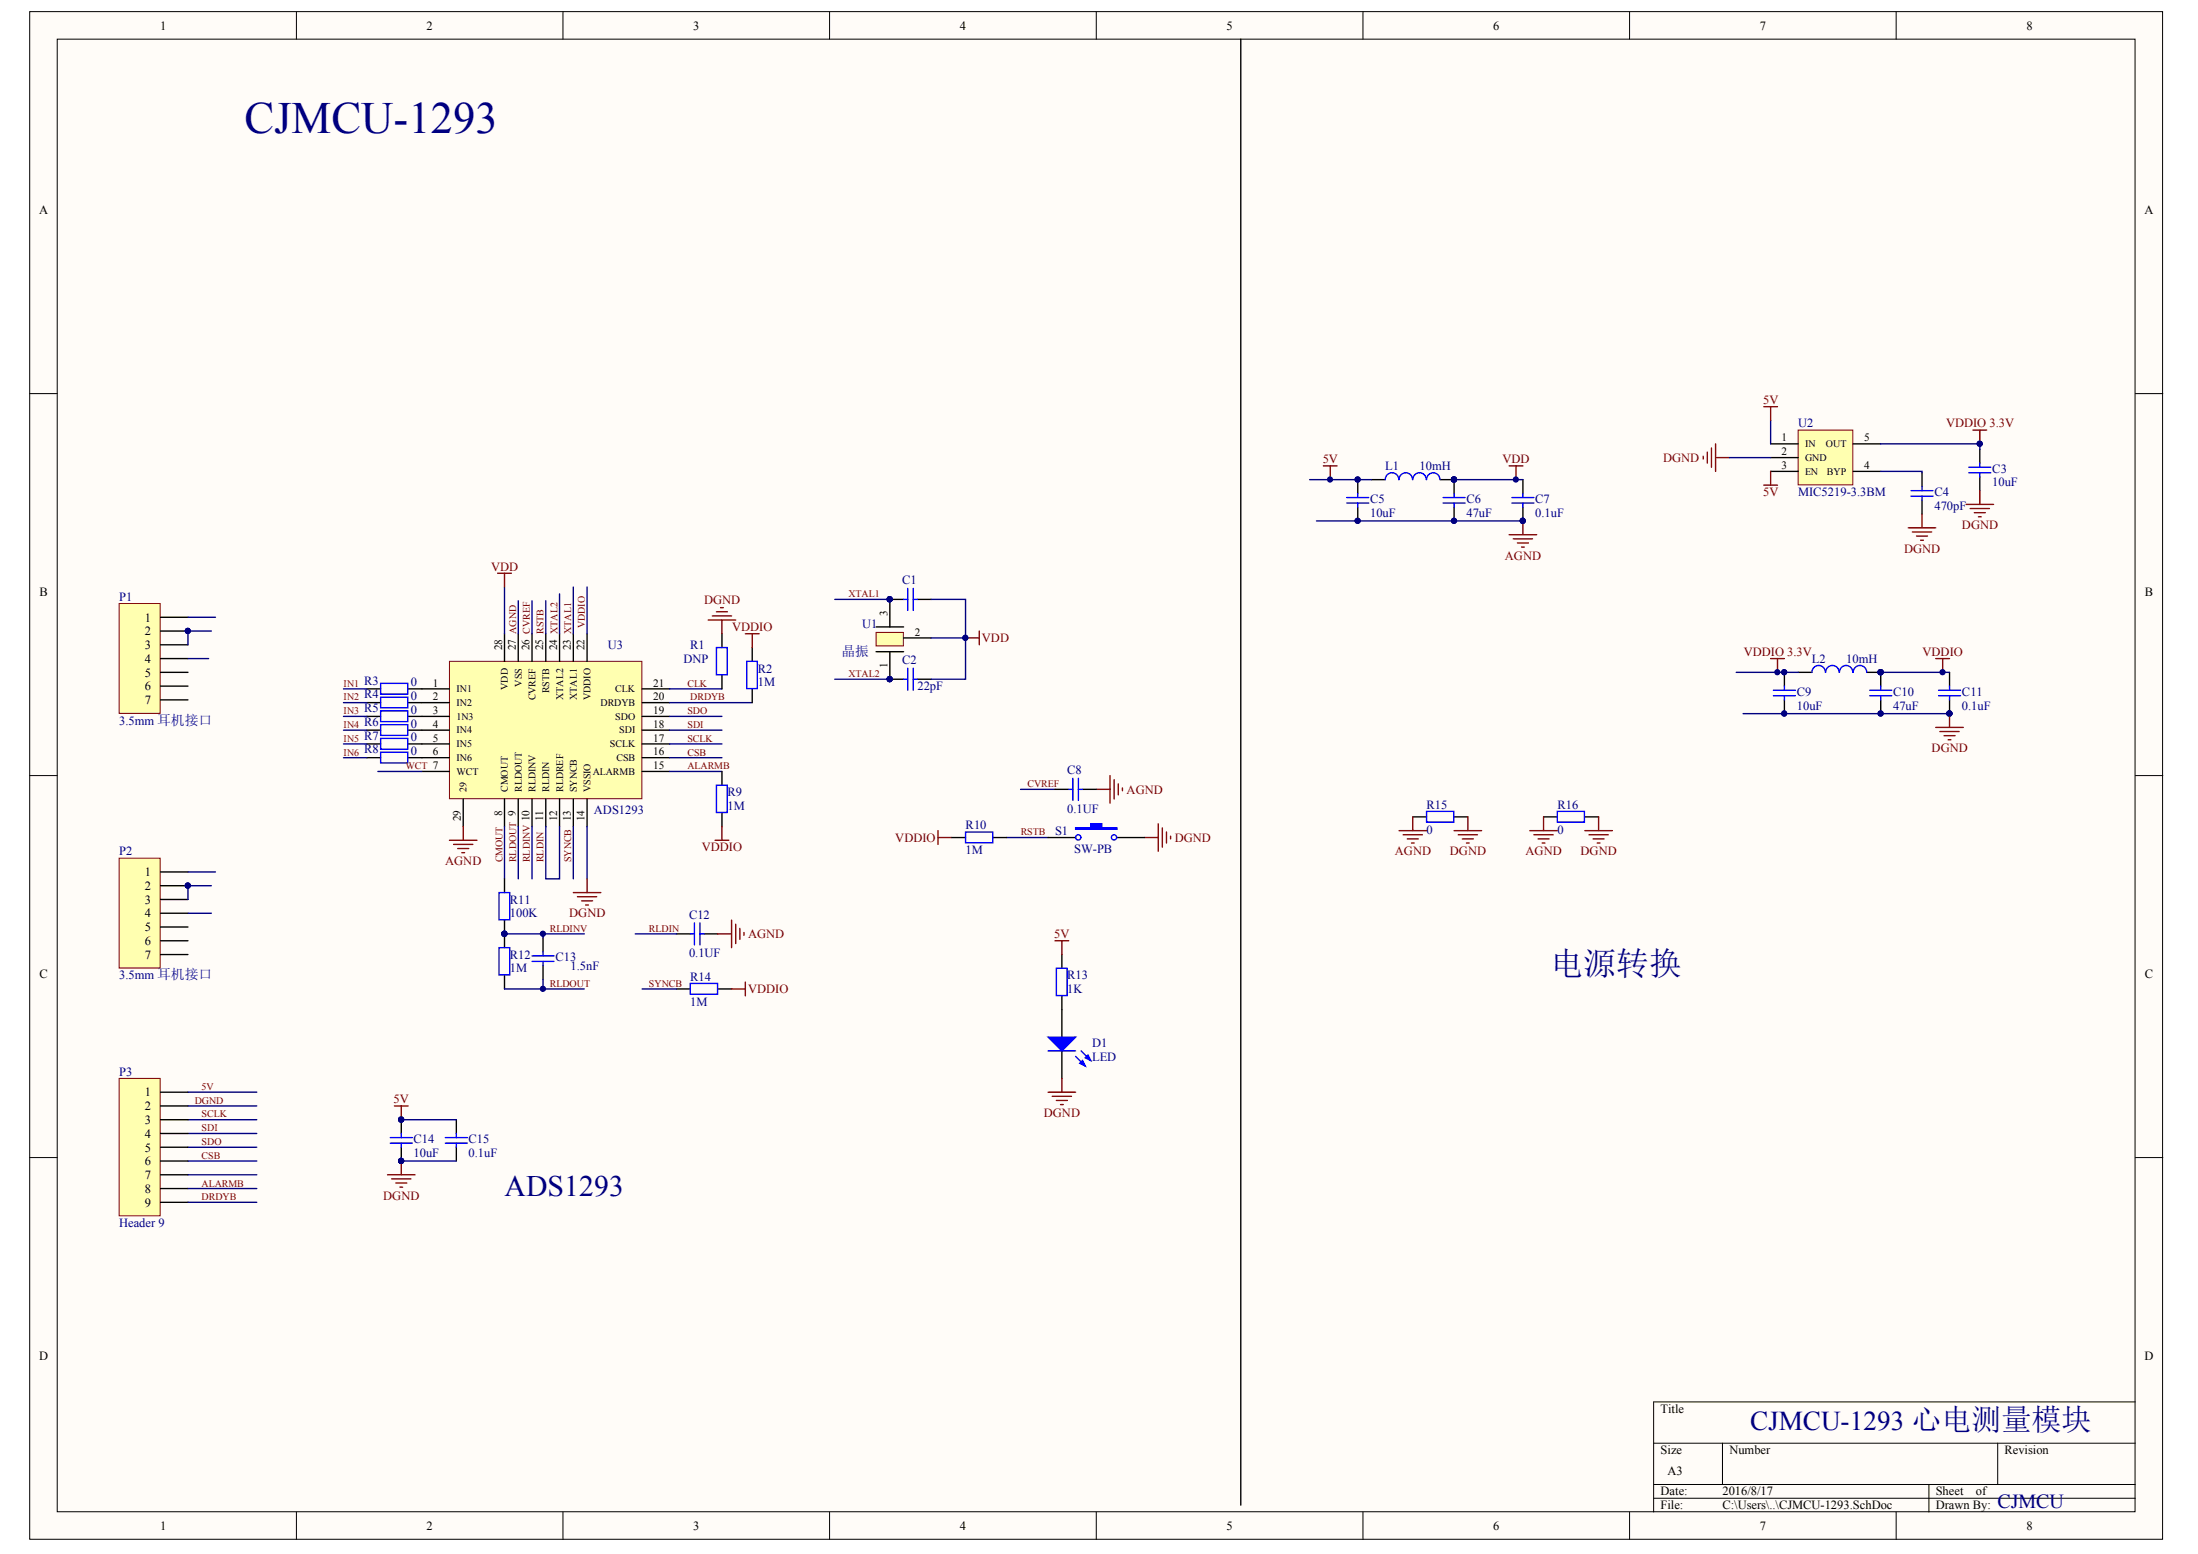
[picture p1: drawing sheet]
<svg xmlns="http://www.w3.org/2000/svg" width="297mm" height="210mm" viewBox="0 0 297 210" stroke-linecap="round" stroke-linejoin="round" font-family="sans-serif">
<defs><g id="words">
<text font-size="6" fill="#000080" x="33" y="17.9">CJMCU-1293</text>
<text font-size="4.4" fill="#000080" x="209.5" y="131.8">电源转换</text>
<text font-size="4" fill="#000080" x="68.2" y="161.5">ADS1293</text>
<text font-size="3.7" fill="#000080" x="236.5" y="193.2">CJMCU-1293 心电测量模块</text>
<text font-size="2.7" fill="#000080" x="270" y="203.6">CJMCU</text>
<text font-size="1.9" fill="#000080" x="113.7" y="88.6">晶振</text>
<g font-size="1.7">
<text x="21.6" y="4">1</text>
<text x="57.6" y="4">2</text>
<text x="93.7" y="4">3</text>
<text x="129.7" y="4">4</text>
<text x="165.7" y="4">5</text>
<text x="201.8" y="4">6</text>
<text x="237.8" y="4">7</text>
<text x="273.8" y="4">8</text>
<text x="5.3" y="28.9">A</text>
<text x="289.8" y="28.9">A</text>
<text x="5.3" y="80.4">B</text>
<text x="19.6" y="84">1</text>
<text x="289.9" y="80.4">B</text>
<text x="19.6" y="89.5">4</text>
<text x="19.6" y="87.7">3</text>
<text x="19.6" y="85.8">2</text>
<text x="19.6" y="95.1">7</text>
<text x="19.6" y="93.2">6</text>
<text x="19.6" y="91.4">5</text>
<text x="19.6" y="118.3">1</text>
<text x="19.6" y="125.8">5</text>
<text x="19.6" y="123.9">4</text>
<text x="19.6" y="122">3</text>
<text x="19.6" y="120.2">2</text>
<text x="19.6" y="129.5">7</text>
<text x="19.6" y="127.6">6</text>
<text x="5.3" y="132.1">C</text>
<text x="289.9" y="132.1">C</text>
<text x="19.6" y="150">2</text>
<text x="19.6" y="148.1">1</text>
<text x="19.6" y="155.5">5</text>
<text x="19.6" y="153.7">4</text>
<text x="19.6" y="151.8">3</text>
<text x="19.6" y="161.1">8</text>
<text x="19.6" y="159.3">7</text>
<text x="19.6" y="157.4">6</text>
<text x="19.6" y="163">9</text>
<text x="5.3" y="183.7">D</text>
<text x="289.8" y="183.7">D</text>
<text x="224.4" y="190.8">Title</text>
<text x="224.4" y="196.4">Size</text>
<text x="233.7" y="196.4">Number</text>
<text x="270.9" y="196.4">Revision</text>
<text x="224.4" y="203.9">File:</text>
<text x="224.4" y="202">Date:</text>
<text x="225.3" y="199.2">A3</text>
<text x="232.8" y="203.9">C:\Users\..\CJMCU-1293.SchDoc</text>
<text x="232.8" y="202">2016/8/17</text>
<text x="261.6" y="203.9">Drawn By:</text>
<text x="261.6" y="202">Sheet</text>
<text x="267" y="202">of</text>
<text x="21.6" y="206.6">1</text>
<text x="57.6" y="206.6">2</text>
<text x="93.7" y="206.6">3</text>
<text x="129.7" y="206.6">4</text>
<text x="165.7" y="206.6">5</text>
<text x="201.8" y="206.6">6</text>
<text x="237.8" y="206.6">7</text>
<text x="273.8" y="206.6">8</text>
</g>
<g font-size="1.7" fill="#800000">
<text x="238.3" y="54.6">5V</text>
<text x="263" y="57.7">VDDIO 3.3V</text>
<text x="178.7" y="62.6">5V</text>
<text x="203" y="62.6">VDD</text>
<text x="224.8" y="62.4">DGND</text>
<text x="238.3" y="67">5V</text>
<text x="265.1" y="71.5">DGND</text>
<text x="66.4" y="77.1">VDD</text>
<text x="203.4" y="75.6">AGND</text>
<text x="257.3" y="74.7">DGND</text>
<text x="95.1" y="81.5">DGND</text>
<text x="98.9" y="85.3">VDDIO</text>
<text x="132.7" y="86.7">VDD</text>
<text x="235.7" y="88.6">VDDIO 3.3V</text>
<text x="259.8" y="88.6">VDDIO</text>
<text x="261" y="101.6">DGND</text>
<text x="152.3" y="107.2">AGND</text>
<text x="121" y="113.7">VDDIO</text>
<text x="158.8" y="113.7">DGND</text>
<text x="60.2" y="116.9">AGND</text>
<text x="94.8" y="115">VDDIO</text>
<text x="188.5" y="115.5">AGND</text>
<text x="195.9" y="115.5">DGND</text>
<text x="206.2" y="115.5">AGND</text>
<text x="213.6" y="115.5">DGND</text>
<text x="76.9" y="123.9">DGND</text>
<text x="101.1" y="126.7">AGND</text>
<text x="142.5" y="126.7">5V</text>
<text x="101.1" y="134.1">VDDIO</text>
<text x="53.2" y="149">5V</text>
<text x="141.1" y="150.9">DGND</text>
<text x="51.8" y="162">DGND</text>
</g>
<g font-size="1.7" fill="#000080">
<text x="243" y="57.7">U2</text>
<text x="187.2" y="63.5">L1</text>
<text x="191.8" y="63.5">10mH</text>
<text x="269.2" y="63.8">C3</text>
<text x="269.2" y="65.7">10uF</text>
<text x="185.2" y="67.9">C5</text>
<text x="185.2" y="69.8">10uF</text>
<text x="198.2" y="67.9">C6</text>
<text x="198.2" y="69.8">47uF</text>
<text x="207.5" y="67.9">C7</text>
<text x="207.5" y="69.8">0.1uF</text>
<text x="243" y="67">MIC5219-3.3BM</text>
<text x="261.4" y="67">C4</text>
<text x="261.4" y="68.9">470pF</text>
<text x="16.1" y="81.2">P1</text>
<text x="121.9" y="78.9">C1</text>
<text x="82.1" y="87.7">U3</text>
<text x="92.4" y="89.5">DNP</text>
<text x="93.3" y="87.7">R1</text>
<text x="116.5" y="84.9">U1</text>
<text x="121.9" y="89.7">C2</text>
<text x="244.9" y="89.5">L2</text>
<text x="249.5" y="89.5">10mH</text>
<text x="49.2" y="94.3">R4</text>
<text x="49.2" y="92.5">R3</text>
<text x="55.5" y="94.6">0</text>
<text x="55.5" y="92.7">0</text>
<text x="102.4" y="90.8">R2</text>
<text x="102.4" y="92.7">1M</text>
<text x="124" y="93.2">22pF</text>
<text x="242.8" y="94">C9</text>
<text x="242.8" y="95.9">10uF</text>
<text x="255.8" y="94">C10</text>
<text x="255.8" y="95.9">47uF</text>
<text x="265.1" y="94">C11</text>
<text x="265.1" y="95.9">0.1uF</text>
<text x="16.1" y="97.9">3.5mm 耳机接口</text>
<text x="49.2" y="101.8">R8</text>
<text x="49.2" y="99.9">R7</text>
<text x="49.2" y="98.1">R6</text>
<text x="49.2" y="96.2">R5</text>
<text x="55.5" y="102">0</text>
<text x="55.5" y="100.1">0</text>
<text x="55.5" y="98.3">0</text>
<text x="55.5" y="96.4">0</text>
<text x="98.3" y="107.6">R9</text>
<text x="144.2" y="104.6">C8</text>
<text x="80.3" y="110">ADS1293</text>
<text x="98.3" y="109.4">1M</text>
<text x="130.5" y="112">R10</text>
<text x="142.6" y="112.8">S1</text>
<text x="144.2" y="109.8">0.1UF</text>
<text x="192.8" y="109.3">R15</text>
<text x="192.8" y="112.6">0</text>
<text x="210.5" y="109.3">R16</text>
<text x="210.5" y="112.6">0</text>
<text x="16.1" y="115.5">P2</text>
<text x="130.5" y="115.4">1M</text>
<text x="145.2" y="115.2">SW-PB</text>
<text x="68.9" y="122">R11</text>
<text x="68.9" y="123.9">100K</text>
<text x="93.1" y="124.1">C12</text>
<text x="68.9" y="129.5">R12</text>
<text x="68.9" y="131.3">1M</text>
<text x="75.1" y="129.9">C13</text>
<text x="77.1" y="131">1.5nF</text>
<text x="93.1" y="129.3">0.1UF</text>
<text x="16.1" y="132.3">3.5mm 耳机接口</text>
<text x="93.3" y="132.5">R14</text>
<text x="93.3" y="135.8">1M</text>
<text x="144.2" y="132.3">R13</text>
<text x="144.2" y="134.1">1K</text>
<text x="147.6" y="143.2">LED</text>
<text x="147.6" y="141.4">D1</text>
<text x="16.1" y="145.3">P3</text>
<text x="55.9" y="154.4">C14</text>
<text x="63.3" y="154.4">C15</text>
<text x="55.9" y="156.3">10uF</text>
<text x="63.3" y="156.3">0.1uF</text>
<text x="16.1" y="165.8">Header 9</text>
</g>
<g font-size="1.5">
<text x="240.8" y="59.6">1</text>
<text x="251.9" y="59.6">5</text>
<text x="240.8" y="63.3">3</text>
<text x="240.8" y="61.5">2</text>
<text x="251.9" y="63.3">4</text>
<text x="119.9" y="83.2" transform="rotate(-90 119.9 83.2)">3</text>
<text x="67.8" y="87.8" transform="rotate(-90 67.8 87.8)">28</text>
<text x="69.7" y="87.8" transform="rotate(-90 69.7 87.8)">27</text>
<text x="71.6" y="87.8" transform="rotate(-90 71.6 87.8)">26</text>
<text x="73.4" y="87.8" transform="rotate(-90 73.4 87.8)">25</text>
<text x="75.3" y="87.8" transform="rotate(-90 75.3 87.8)">24</text>
<text x="77.1" y="87.8" transform="rotate(-90 77.1 87.8)">23</text>
<text x="79" y="87.8" transform="rotate(-90 79 87.8)">22</text>
<text x="123.6" y="85.9">2</text>
<text x="58.5" y="94.6">2</text>
<text x="58.5" y="92.7">1</text>
<text x="88.3" y="92.7">21</text>
<text x="88.3" y="94.6">20</text>
<text x="119.9" y="90.3" transform="rotate(-90 119.9 90.3)">1</text>
<text x="58.5" y="100.2">5</text>
<text x="58.5" y="98.3">4</text>
<text x="58.5" y="96.5">3</text>
<text x="88.3" y="96.5">19</text>
<text x="88.3" y="98.3">18</text>
<text x="88.3" y="100.2">17</text>
<text x="58.5" y="102">6</text>
<text x="88.3" y="102">16</text>
<text x="88.3" y="103.9">15</text>
<text x="62.3" y="110.9" transform="rotate(-90 62.3 110.9)">29</text>
<text x="67.8" y="110.2" transform="rotate(-90 67.8 110.2)">8</text>
<text x="73.4" y="110.9" transform="rotate(-90 73.4 110.9)">11</text>
<text x="75.3" y="110.9" transform="rotate(-90 75.3 110.9)">12</text>
<text x="79" y="110.9" transform="rotate(-90 79 110.9)">14</text>
</g>
<g font-size="1.4">
<text x="243.9" y="64.1">EN</text>
<text x="243.9" y="62.2">GND</text>
<text x="243.9" y="60.4">IN</text>
<text x="246.8" y="60.4">OUT</text>
<text x="246.9" y="64.1">BYP</text>
<text x="61.7" y="95.4">IN2</text>
<text x="61.7" y="93.5">IN1</text>
<text x="68.7" y="93.2" transform="rotate(-90 68.7 93.2)">VDD</text>
<text x="70.5" y="92.7" transform="rotate(-90 70.5 92.7)">VSS</text>
<text x="72.4" y="94.6" transform="rotate(-90 72.4 94.6)">CVREF</text>
<text x="74.2" y="93.6" transform="rotate(-90 74.2 93.6)">RSTB</text>
<text x="76.1" y="94.5" transform="rotate(-90 76.1 94.5)">XTAL2</text>
<text x="77.9" y="94.5" transform="rotate(-90 77.9 94.5)">XTAL1</text>
<text x="79.8" y="94.6" transform="rotate(-90 79.8 94.6)">VDDIO</text>
<text x="81.2" y="95.4">DRDYB</text>
<text x="83.1" y="93.5">CLK</text>
<text x="61.7" y="100.9">IN5</text>
<text x="61.7" y="99.1">IN4</text>
<text x="61.7" y="97.2">1N3</text>
<text x="82.4" y="100.9">SCLK</text>
<text x="83.1" y="97.2">SDO</text>
<text x="83.7" y="99.1">SDI</text>
<text x="61.7" y="104.6">WCT</text>
<text x="61.7" y="102.8">IN6</text>
<text x="63" y="107" transform="rotate(-90 63 107)">29</text>
<text x="68.7" y="107" transform="rotate(-90 68.7 107)">CMOUT</text>
<text x="70.5" y="107" transform="rotate(-90 70.5 107)">RLDOUT</text>
<text x="72.4" y="107" transform="rotate(-90 72.4 107)">RLDINV</text>
<text x="74.2" y="107" transform="rotate(-90 74.2 107)">RLDIN</text>
<text x="76.1" y="107" transform="rotate(-90 76.1 107)">RLDREF</text>
<text x="77.9" y="107" transform="rotate(-90 77.9 107)">SYNCB</text>
<text x="79.8" y="107" transform="rotate(-90 79.8 107)">VSSIO</text>
<text x="80.1" y="104.6">ALARMB</text>
<text x="83.3" y="102.8">CSB</text>
</g>
<g font-size="1.4" fill="#800000">
<text x="26.3" y="83.1">IN1</text>
<text x="114.7" y="80.7">XTAL1</text>
<text x="69.7" y="85.6" transform="rotate(-90 69.7 85.6)">AGND</text>
<text x="71.6" y="85.6" transform="rotate(-90 71.6 85.6)">CVREF</text>
<text x="73.5" y="85.6" transform="rotate(-90 73.5 85.6)">RSTB</text>
<text x="75.3" y="85.6" transform="rotate(-90 75.3 85.6)">XTAL2</text>
<text x="77.2" y="85.6" transform="rotate(-90 77.2 85.6)">XTAL1</text>
<text x="79" y="84.9" transform="rotate(-90 79 84.9)">VDDIO</text>
<text x="46.4" y="94.6">IN2</text>
<text x="46.4" y="92.7">IN1</text>
<text x="92.9" y="92.7">CLK</text>
<text x="93.3" y="94.6">DRDYB</text>
<text x="114.7" y="91.5">XTAL2</text>
<text x="46.4" y="100.2">IN5</text>
<text x="46.4" y="98.4">IN4</text>
<text x="46.4" y="96.5">IN3</text>
<text x="92.9" y="100.2">SCLK</text>
<text x="92.9" y="98.4">SDI</text>
<text x="92.9" y="96.5">SDO</text>
<text x="46.4" y="102.1">IN6</text>
<text x="54.8" y="103.9">WCT 7</text>
<text x="92.9" y="103.9">ALARMB</text>
<text x="92.9" y="102.1">CSB</text>
<text x="138.9" y="106.3">CVREF</text>
<text x="137.9" y="112.8">RSTB</text>
<text x="67.9" y="116.5" transform="rotate(-90 67.9 116.5)">CMOUT</text>
<text x="69.7" y="116.5" transform="rotate(-90 69.7 116.5)">RLDOUT 9</text>
<text x="71.6" y="116.5" transform="rotate(-90 71.6 116.5)">RLDINV 10</text>
<text x="73.5" y="116.5" transform="rotate(-90 73.5 116.5)">RLDIN</text>
<text x="77.2" y="116.5" transform="rotate(-90 77.2 116.5)">SYNCB 13</text>
<text x="74.3" y="125.8">RLDINV</text>
<text x="87.7" y="125.8">RLDIN</text>
<text x="74.3" y="133.3">RLDOUT</text>
<text x="87.7" y="133.3">SYNCB</text>
<text x="26.3" y="149.1">DGND</text>
<text x="27.2" y="147.2">5V</text>
<text x="27.2" y="154.7">SDO</text>
<text x="27.2" y="152.8">SDI</text>
<text x="27.2" y="150.9">SCLK</text>
<text x="27.2" y="160.3">ALARMB</text>
<text x="27.2" y="156.5">CSB</text>
<text x="27.2" y="162.1">DRDYB</text>
</g>
</g></defs>
<g fill="#fffcf8" stroke="#000" stroke-width=".14">
<path d="M4 1.6h288.3v206.3h-288.3z"/>
<path d="M7.7 5.3h280.8v198.9h-280.8z"/>
</g>
<g fill="none" stroke="#000" stroke-width=".14">
<path d="M40.1 1.6v3.7M76.1 1.6v3.7M112.1 1.6v3.7M148.2 1.6v3.7M184.2 1.6v3.7M220.2 1.6v3.7M256.2 1.6v3.7M4 53.2h3.7M288.6 53.2h3.7M4 104.8h3.7M288.6 104.8h3.7M4 156.4h3.7"/>
<path d="M288.6 156.4h3.7M223.5 194.9h65.1M232.8 194.9v5.6M270 194.9v5.6M288.6 189.4h-65.1v14.8M40.1 204.2v3.8M76.1 204.2v3.8M112.1 204.2v3.8M148.2 204.2v3.8M184.2 204.2v3.8M220.2 204.2v3.8M223.5 200.5h65.1"/>
<path d="M223.5 202.4h65.1M256.2 204.2v3.8M260.7 200.5v3.7"/>
</g>
<path d="M49.6 93h1.8M55.2 93h1.8" fill="none" stroke="#000" stroke-width=".19"/>
<path d="M51.4 92.3h3.7v1.5h-3.7z" fill="none" stroke="#00f" stroke-width=".19"/>
<path d="M60.7 89.3h26v18.6h-26z" fill="#ffffb0" stroke="#800000" stroke-width=".14"/>
<g fill="none" stroke="#000" stroke-width=".19">
<path d="M49.6 94.9h1.8M49.6 96.8h1.8M49.6 98.6h1.8M55.2 94.9h5.5M55.2 96.8h5.5M55.2 98.6h5.5M57 93h3.7M68.2 85.6v3.7M70 85.6v3.7M71.9 85.6v3.7M73.8 85.6v3.7M75.6 85.6v3.7"/>
<path d="M77.5 85.6v3.7M79.3 85.6v3.7M86.8 93h3.7M86.8 94.9h3.7M86.8 96.8h3.7M86.8 98.6h3.7M120.3 81h1.8M120.3 91.7h1.8M124 81h1.8M124 91.7h1.8M49.6 100.5h1.8M49.6 102.3h1.8"/>
<path d="M55.2 100.5h5.5M55.2 102.3h5.5M57 104.2h3.7M62.6 107.9v3.7M68.2 107.9v3.7M68.2 118.7v1.9M70 107.9v3.7M71.9 107.9v3.7M73.8 107.9v3.7M75.6 107.9v3.7M77.5 107.9v3.7M79.3 107.9v3.7"/>
<path d="M86.8 100.5h3.7M86.8 102.3h3.7M86.8 104.2h3.7M68.2 124.3v3.7M68.2 131.7v1.9M73.4 126.7v1.9M73.4 130.4v1.9M91.4 126.1h1.9M91.4 133.6h1.9M95.1 126.1h1.9M97 133.6h1.9"/>
</g>
<g fill="none" stroke="#00f" stroke-width=".19">
<path d="M122.7 79.5v2.9M123.4 79.5v2.9M51.4 94.2h3.7v1.4h-3.7zM51.4 96h3.7v1.5h-3.7zM51.4 97.9h3.7v1.4h-3.7zM51.4 99.7h3.7v1.5h-3.7zM122.1 81h.6M122.1 91.7h.6M122.7 90.3v2.9M123.4 90.3v2.9M123.4 81h.6M123.4 91.7h.6"/>
<path d="M51.4 101.6h3.7v1.5h-3.7zM67.4 120.6h1.5v3.6h-1.5zM67.4 128h1.5v3.7h-1.5zM71.9 129.1h3M71.9 129.9h3M73.4 128.6v.5M73.4 129.9v.5M93.3 132.8h3.7v1.5h-3.7zM93.3 126.1h.5M93.8 124.7v2.9M94.6 124.7v2.9M94.6 126.1h.5"/>
</g>
<g fill="none" stroke="#000080" stroke-width=".19">
<path d="M68.2 79.3v6.3M77.5 79.3v6.3M79.3 79.3v6.3M46.4 93h3.2M46.4 94.9h3.2M46.4 96.8h3.2M46.4 98.6h3.2M70 81.1v4.5M71.9 81.1v4.5M73.8 81.1v4.5M75.6 80.2v5.4M90.5 93h7.1"/>
<path d="M90.5 96.8h7.1M90.5 98.6h7.1M112.8 81h7.5M112.8 91.7h7.5M46.4 100.5h3.2M46.4 102.3h3.2M51.1 104.2h5.9M68.2 111.6v7.1M70 111.6v7.1M71.9 111.6v7.1M73.8 111.6v7.1h1.8v-7.1M77.5 111.6v7.1"/>
<path d="M79.3 111.6v7.1M90.5 100.5h7.1M90.5 102.3h7.1M90.5 104.2h7.1M136.1 113.1h5.5M137.9 106.6h4.7M68.2 126.1h10.8M68.2 133.6h10.8M73.4 126.1v.6M73.4 132.3v1.3M85.8 126.1h5.6M86.8 133.6h4.6"/>
</g>
<g fill="none" stroke="#800000" stroke-width=".19">
<path d="M67.2 77.4h1.9M68.2 77.4v1.9M79.3 118.7v1.9M126.8 112.2v1.9M126.8 113.1h1.8M77.5 120.6h3.7M78 121.1h2.6M78.6 121.7h1.5M79.2 122.2h.3M97 126.1h1.9M98.9 124.3v3.7M98.9 133.6h1.8"/>
<path d="M99.4 124.8v2.6M100 125.4v1.5M100.5 126v.3M100.7 132.7v1.8"/>
</g>
<g fill="#000080" stroke="#000080" stroke-width=".14">
<circle cx="120.2" cy="80.9" r=".35"/>
<circle cx="120.2" cy="91.7" r=".35"/>
<circle cx="68.2" cy="126.1" r=".35"/>
<circle cx="73.4" cy="126.1" r=".35"/>
<circle cx="73.4" cy="133.6" r=".35"/>
</g>
<path d="M16.1 81.5h5.5v14.9h-5.5z" fill="#ffffb0" stroke="#800000" stroke-width=".14"/>
<path d="M21.7 83.4h3.7M21.7 85.2h3.7M21.7 87.1h3.7M21.7 89h3.7M21.7 90.8h3.7M21.7 92.7h3.7M21.7 94.5h3.7" fill="none" stroke="#000" stroke-width=".19"/>
<circle cx="25.4" cy="85.2" r=".35" fill="#000080" stroke="#000080" stroke-width=".14"/>
<path d="M16.1 115.9h5.5v14.9h-5.5z" fill="#ffffb0" stroke="#800000" stroke-width=".14"/>
<g fill="none" stroke="#000" stroke-width=".19">
<path d="M97.6 85.6v1.9M97.6 91.2v1.8M101.7 87.5v1.8M101.7 93v1.9M21.7 117.8h3.7M21.7 119.6h3.7M97.6 104.2v1.9M97.6 109.8v1.8M128.6 113.1h1.9M134.2 113.1h1.9M21.7 121.5h3.7M21.7 123.4h3.7"/>
<path d="M21.7 125.2h3.7M21.7 127.1h3.7M21.7 128.9h3.7M54.2 151.2v1.9M54.2 155v1.8M61.7 151.2v1.9M61.7 155v1.8"/>
</g>
<g fill="#000080" stroke="#000080" stroke-width=".14">
<circle cx="25.4" cy="119.6" r=".35"/>
<circle cx="25.4" cy="85.2" r=".35"/>
<circle cx="54.2" cy="151.2" r=".35"/>
<circle cx="54.2" cy="156.8" r=".35"/>
</g>
<g fill="none" stroke="#800000" stroke-width=".19">
<path d="M95.7 83.8h3.7M96.3 83.2h2.6M96.8 82.6h1.5M97.4 82.1h.3M97.6 83.8v1.8M100.7 85.6h1.9M101.7 85.6v1.9M60.7 113.5h3.8M61.3 114.1h2.6M61.9 114.6h1.4M62.4 115.2h.4M62.6 111.6v1.9"/>
<path d="M148.2 106.6h1.8M150 104.8v3.7M150.6 105.3v2.6M151.1 105.9v1.5M151.7 106.4v.4M154.7 113.1h1.8M156.5 111.3v3.7M157.1 111.8v2.6M157.6 112.4v1.5M158.2 112.9v.4M52.4 158.7h3.7M52.9 159.2h2.6"/>
<path d="M53.3 149.4h1.9M53.5 159.8h1.5M54.2 149.4v1.8M54.2 156.8v1.9M54 160.4h.4"/>
</g>
<path d="M96.8 87.5h1.5v3.7h-1.5zM100.9 89.3h1.4v3.7h-1.4zM96.8 106.1h1.5v3.6h-1.5zM130.5 112.4h3.7v1.4h-3.7zM52.7 154.4h3M52.7 153.7h3M54.2 153.1v.6M54.2 154.4v.6M60.2 154.4h3M60.2 153.7h3M61.7 153.1v.6M61.7 154.4v.6" fill="none" stroke="#00f" stroke-width=".19"/>
<g fill="none" stroke="#000080" stroke-width=".19">
<path d="M25.4 89h2.8M25.4 83.4h3.7M28.6 85.2h-3.2v1.9M90.5 94.9h11.2M25.4 117.8h3.7M28.6 119.6h-3.2v1.9M25.4 123.4h3.2M25.4 149.4h9.3M25.4 151.2h9.3M25.4 153.1h9.3M25.4 155h9.3M25.4 156.8h9.3"/>
<path d="M54.2 151.2h7.5M54.2 156.8h7.5"/>
</g>
<path d="M243 58.1h7.4v7.4h-7.4z" fill="#ffffb0" stroke="#800000" stroke-width=".14"/>
<g fill="none" stroke="#000" stroke-width=".19">
<path d="M167.7 5.3v198M239.3 60h3.7M250.4 60h3.8M183.5 64.8v1.8M183.5 68.5v1.9M185.3 64.8h1.9M194.6 64.8h1.9v1.8M196.5 68.5v1.9M205.8 64.8v1.8M205.8 68.5v1.9M239.3 61.8h3.7M239.3 63.7h3.7"/>
<path d="M250.4 63.7h3.8M259.7 63.9v1.8M259.7 67.6v1.8M267.6 60.7v1.9M267.6 64.4v1.9M241.1 90.8v1.9M241.1 94.5v1.9M243 90.8h1.9M252.3 90.8h1.9v1.9M254.2 94.5v1.9M263.5 90.8v1.9M263.5 94.5v1.9"/>
<path d="M190.9 110.3h1.9M196.5 110.3h1.9M208.6 110.3h1.9M214.2 110.3h1.8"/>
</g>
<g fill="none" stroke="#00f" stroke-width=".19">
<path d="M182 67.2h3M182 67.9h3M183.5 66.6v.6M183.5 67.9v.6M189 64.8a.91 .91 0 0 0-.9-.9 .91 .91 0 0 0-.9 .9M190.9 64.8a.91 .91 0 0 0-.9-.9 .91 .91 0 0 0-.9 .9M192.8 64.8a.91 .91 0 0 0-1-.9 .91 .91 0 0 0-.9 .9M194.6 64.8a.9 .9 0 0 0-.9-.9 .9 .9 0 0 0-.9 .9M195 67.2h3M195 67.9h3M196.5 66.6v.6M196.5 67.9v.6"/>
<path d="M204.3 67.2h3M204.3 67.9h3M205.8 66.6v.6M205.8 67.9v.6M258.3 66.3h2.9M258.3 67h2.9M259.7 65.7v.6M259.7 67v.6M266.1 63.1h2.9M266.1 63.9h2.9M267.6 62.6v.5M267.6 63.9v.5"/>
<path d="M239.7 93.2h2.9M239.7 94h2.9M241.1 92.7v.5M241.1 94v.5M246.7 90.8a.91 .91 0 0 0-.9-.9 .91 .91 0 0 0-.9 .9M248.5 90.8a.91 .91 0 0 0-.9-.9 .91 .91 0 0 0-.9 .9M250.4 90.8a.9 .9 0 0 0-.9-.9 .9 .9 0 0 0-.9 .9M252.3 90.8a.91 .91 0 0 0-.9-.9 .91 .91 0 0 0-1 .9M252.7 93.2h3M252.7 94h3M254.2 92.7v.5M254.2 94v.5"/>
<path d="M262 93.2h2.9M262 94h2.9M263.5 92.7v.5M263.5 94v.5M192.8 109.6h3.7v1.4h-3.7zM210.5 109.6h3.6v1.4h-3.6z"/>
</g>
<path d="M239.3 56.8v3.2M254.2 60h13.4v.7M177 64.8h8.3M177.9 70.4h27.9M196.5 64.8h9.3M233.7 61.8h5.6M254.2 63.7h5.5v.2M234.6 90.8h8.4M235.6 96.4h27.9M254.2 90.8h9.3M25.4 147.5h9.3" fill="none" stroke="#000080" stroke-width=".19"/>
<g fill="none" stroke="#800000" stroke-width=".19">
<path d="M231.8 60v3.7M238.4 54.9h1.8M239.3 54.9v1.9M266.6 58.1h1.9M267.6 58.1v1.9M203.9 62.9h1.9M203.9 72.2h3.8M204.5 72.8h2.6M204.9 62.9v1.9M205.1 73.3h1.5M205.6 73.9h.4M205.8 70.4v1.8"/>
<path d="M230.2 61.6v.4M230.7 61.1v1.5M231.3 60.5v2.6M231.8 61.8h1.9M238.4 65.5h1.8M239.3 63.7v1.8M257.9 71.3h3.7M258.4 71.9h2.6M259 72.4h1.5M259.6 73h.3M259.7 69.4v1.9M265.7 68.1h3.7"/>
<path d="M266.3 68.7h2.6M266.8 69.2h1.5M267.4 69.8h.3M267.6 66.3v1.8M239.3 89h1.8M240.2 89v1.8M261.6 89h1.9M261.6 98.3h3.7M262.2 98.8h2.6M262.5 89v1.8M262.7 99.4h1.5M263.3 99.9h.3"/>
<path d="M263.5 96.4v1.9M189.1 112.2h3.7M189.6 112.8h2.6M190.2 113.3h1.5M190.7 113.9h.4M190.9 110.3v1.9M196.5 112.2h3.7M197.1 112.8h2.6M197.6 113.3h1.5M198.2 113.9h.4M198.4 110.3v1.9M206.7 112.2h3.8"/>
<path d="M207.3 112.8h2.6M207.9 113.3h1.4M208.4 113.9h.4M208.6 110.3v1.9M214.2 112.2h3.7M214.7 112.8h2.6M215.3 113.3h1.5M215.8 113.9h.4M216 110.3v1.9"/>
</g>
<g fill="#000080" stroke="#000080" stroke-width=".14">
<circle cx="267.5" cy="59.9" r=".35"/>
<circle cx="196.5" cy="64.8" r=".35"/>
<circle cx="205.8" cy="70.3" r=".35"/>
<circle cx="196.5" cy="70.3" r=".35"/>
<circle cx="204.8" cy="64.8" r=".35"/>
<circle cx="254.1" cy="90.8" r=".35"/>
<circle cx="240.2" cy="90.8" r=".35"/>
<circle cx="263.4" cy="96.4" r=".35"/>
<circle cx="254.1" cy="96.4" r=".35"/>
<circle cx="262.5" cy="90.8" r=".35"/>
<circle cx="183.5" cy="70.3" r=".35"/>
<circle cx="183.5" cy="64.8" r=".35"/>
<circle cx="241.1" cy="96.4" r=".35"/>
<circle cx="241.1" cy="90.8" r=".35"/>
</g>
<path d="M118.4 85.4h3.7v1.8h-3.7z" fill="#ffffb0" stroke="#800000" stroke-width=".14"/>
<path d="M118.4 88h3.7M118.4 84.7h3.7M120.3 81v3.7M120.3 88v3.7M122.1 86.2h3.7M143.5 128.9v1.9M143.5 134.5v5.6M143.5 141.9v3.8" fill="none" stroke="#000" stroke-width=".19"/>
<g fill="#000080" stroke="#000080" stroke-width=".14">
<circle cx="120.2" cy="91.7" r=".35"/>
<circle cx="120.2" cy="80.9" r=".35"/>
</g>
<path d="M125.8 81h4.7v10.7h-4.7" fill="none" stroke="#000080" stroke-width=".19"/>
<g fill="#00f" stroke="#00f" stroke-width=".19">
<path d="M141.6 140.1h3.8l-1.9 1.8z"/>
<path d="M145.9 143.6l.4-.4 .4 .8z"/>
<path d="M146.7 142.9l.3-.4 .4 .7z"/>
</g>
<path d="M142.8 130.8h1.4v3.7h-1.4zM141.6 141.9h3.8M145.4 142.7l1.3 1.3M146.1 141.9l1.3 1.3" fill="none" stroke="#00f" stroke-width=".19"/>
<path d="M142.6 127.1h1.8M143.5 127.1v1.8" fill="none" stroke="#800000" stroke-width=".19"/>
<path d="M16.1 145.7h5.5v18.5h-5.5z" fill="#ffffb0" stroke="#800000" stroke-width=".14"/>
<g fill="none" stroke="#000" stroke-width=".19">
<path d="M141.6 113.1h3.8M142.6 106.6h1.8M146.3 106.6h1.9M150.9 113.1h3.8M21.7 147.5h3.7M21.7 149.4h3.7M21.7 151.2h3.7M21.7 153.1h3.7M21.7 155h3.7M21.7 156.8h3.7M21.7 158.7h3.7M21.7 160.5h3.7"/>
<path d="M21.7 162.4h3.7"/>
</g>
<path d="M125.8 86.2h4.7M25.4 158.7h9.3M25.4 160.5h9.3M25.4 162.4h9.3" fill="none" stroke="#000080" stroke-width=".19"/>
<g fill="none" stroke="#00f" stroke-width=".19">
<path d="M144.4 106.6h.6M145 105.1v3M145.7 105.1v3M145.7 106.6h.6"/>
<circle cx="145.7" cy="113.1" r=".35"/>
<circle cx="150.6" cy="113.1" r=".35"/>
</g>
<path d="M145.4 111.8h2v-.5h1.5v.5h2v.2h-5.5z" fill-rule="evenodd" fill="#00f" stroke="#00f" stroke-width=".19"/>
<path d="M178.8 62.9h1.9M179.8 62.9v1.9M130.5 86.2h1.8M132.3 85.2v1.9M96.6 113.5h1.9M97.6 111.6v1.9M141.6 147.5h3.8M142.2 148.1h2.6M142.8 148.6h1.4M143.3 149.2h.4M143.5 145.7v1.8" fill="none" stroke="#800000" stroke-width=".19"/>
<g fill="#000080" stroke="#000080" stroke-width=".14">
<circle cx="130.5" cy="86.1" r=".35"/>
<circle cx="179.7" cy="64.8" r=".35"/>
</g>
<use href="#words"/>
</svg>
